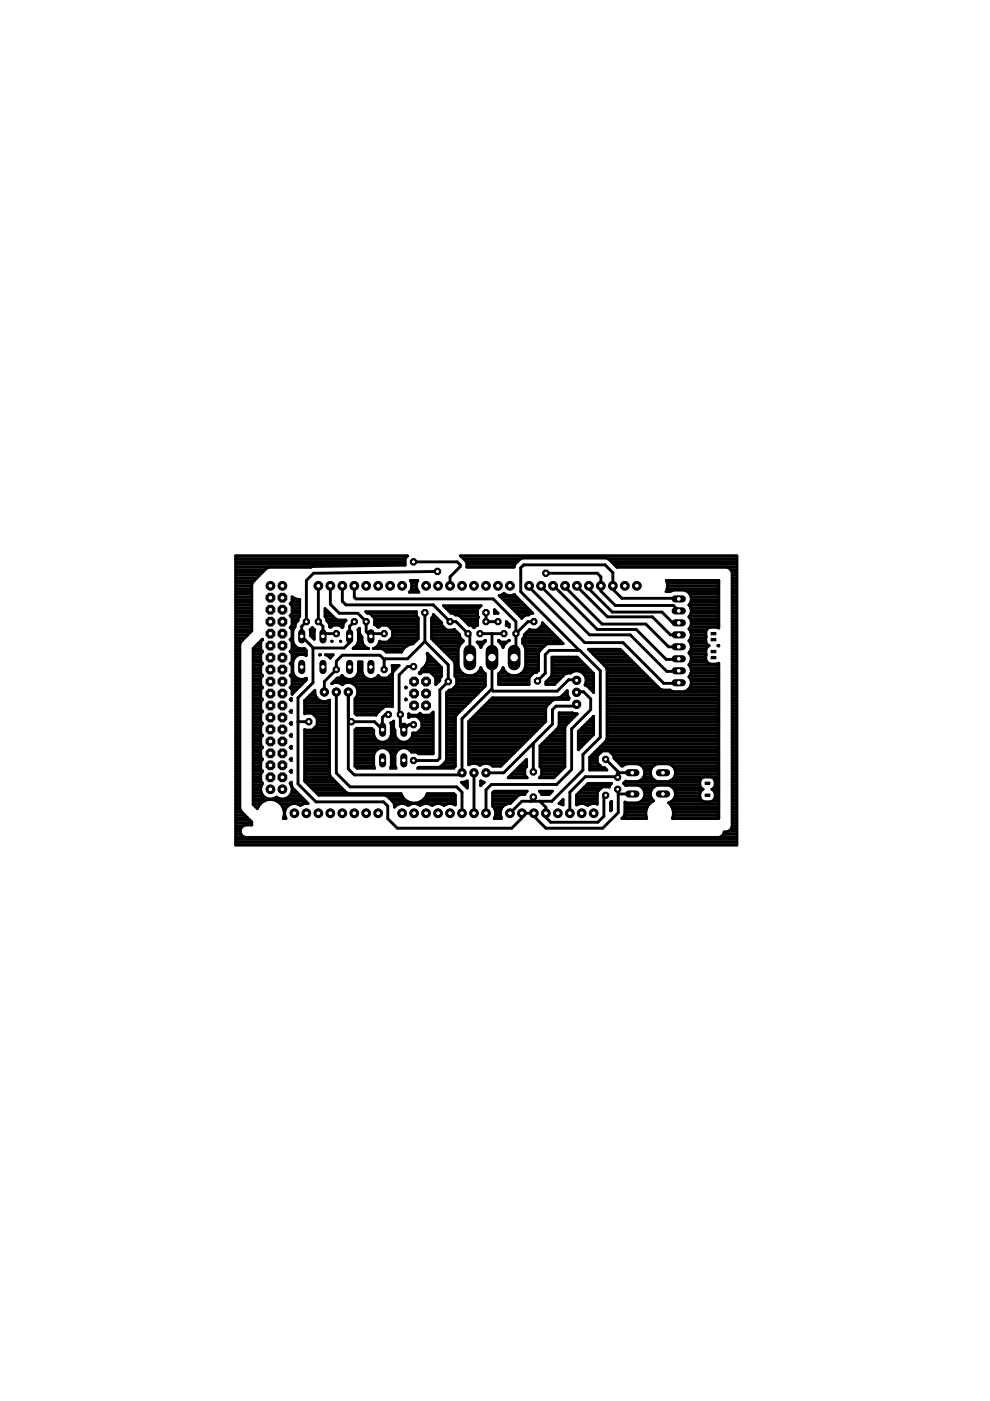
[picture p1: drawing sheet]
<svg xmlns="http://www.w3.org/2000/svg" width="210mm" height="297mm" viewBox="0 0 210 297" stroke-linecap="round" stroke-linejoin="round" font-family="sans-serif">
<g fill="#000" stroke="#000" stroke-width=".21">
<path d="M150.8 134.1h1v.5h-1z" fill-rule="evenodd"/>
<path d="M150.8 135.4h1v.5h-1z" fill-rule="evenodd"/>
<path d="M150.8 137.9h1v.5h-1z" fill-rule="evenodd"/>
<path d="M150.8 139.2h1v.5h-1z" fill-rule="evenodd"/>
<path d="M149.5 165.8h1v.5h-1z" fill-rule="evenodd"/>
<path d="M149.5 168.4h1v.5h-1z" fill-rule="evenodd"/>
<circle cx="77.6" cy="172.4" r=".93"/>
</g>
<g fill="none" stroke="#000" stroke-width=".61">
<path d="M50 119.6h35.9M50 119.1h35.9M50 118.5h35.9M50 117.9h36.4M87.7 119.1h9.2l.7 .7v.3l-2.2 2.2v1.9M97.7 117.9h58.5M98.3 118.5h12.1M98.8 119.1h10.9M99 119.6h10.2M128.9 118.5h27.3M129.6 119.1h26.6M130.2 119.6h26"/>
<path d="M50 130h3.4M50 139.8h.8M50 125.4h3.4M50 123.1h3.9M50 139.3h.8M50 132.9h3.4M50 137.5h.8M50 138.7h.8M50 138.1h.8M50 137h.8M50 136.4h.9M50 135.8h1.3"/>
<path d="M50 135.2h1.9M50 134.7h2.5M50 134.1h3.1M50 133.5h3.4M50 132.4h3.4M50 131.8h3.4M50 131.2h3.4M50 130.6h3.4M50 129.5h3.4M50 128.9h3.4M50 128.3h3.4M50 127.7h3.4"/>
<path d="M50 127.1h3.4M50 126.6h3.4M50 126h3.4M50 124.8h3.4M50 124.3h3.4M50 123.7h3.5M50 122.5h4.5M50 121.9h5M50 121.4h5.6M50 120.8h6.2M51.5 135.7h.1M53.7 139.8h1.6"/>
<path d="M53.7 139.3h1.6M53.7 137.5h1.6M53.7 138.7h1.6M53.7 138.1h2M54 123h.1M54.2 137h1.1M54.8 136.4h.5M55.4 135.8h.1M55.6 135.6h.1M55.6 135.5l-1.9 2v33.1l.9 .8a2.95 2.95 0 0 1 3.8-1.7 2.95 2.95 0 0 1 1.7 3.8h.5a2.08 2.08 0 0 1 .4-2.6 2.08 2.08 0 0 1 2.7-.1l.8-.4h.8l-3.3-3.4-.5-.9 .3-.3v.7M55.6 135.5l-.3 .5v1.7l.4 .5-.4 .4v1.7l.4 .4-.4 .4v1.7l.4 .4-.4 .5v1.7l.4 .4-.4 .4M57.1 120.2l-.6 .3-2.5 2.5"/>
<path d="M61.6 138.1h3.3M61.6 130.6h1.9M61.7 132.9h.8M61.7 135.8h.4M61.8 127.7h1.7M61.8 128.3h1.7M61.9 135.2h.2M61.9 126.6l.7 .3 .9 .2v3.6l-.3 .4v.5l-.4 .4-.3 .9-.4 .9v2.2l.3 .7 .5 .6 .7 .2M61.9 130h1.6M61.9 139.8h.4M61.9 139.3h.8M61.9 126.6v1l-.4 .4 .4 .4v1.7l-.4 .4 .4 .5v1.7l-.4 .4 .4 .4"/>
<path d="M61.9 133.5v1.7M61.9 135.2l-.4 .4 .4 .4v1.7l-.4 .5 .4 .4v1.7l-.4 .4 .4 .4v1.7l-.4 .4 .4 .5v1.7l-.4 .4 .4 .4M61.9 137.5h2.7M61.9 138.7h3M61.9 137h.7M61.9 136.4h.3M61.9 134.7h.2M61.9 134.1h.2M61.9 133.5h.3M61.9 132.4h.7M61.9 131.8h1.1M61.9 131.2h1.3"/>
<path d="M61.9 129.5h1.6M61.9 128.9h1.6M61.9 127.1h1.6M61.9 126.6h.1M63.2 131.6h.1M64.3 137.5h.2l.4 .4v1.1a1.91 1.91 0 0 0-2.8 1.3v2.2a1.91 1.91 0 0 0 2.8 1.3v.4l-3 3v-1M65.7 133.5l.5-.4 .5 .4-.1 2-.8-.7zM65.8 133.5h.9M65.8 134.7h.8M65.8 134.1h.8M66.2 120.1h.1M66.3 135.2h.3"/>
<path d="M66.4 137.4v7.4l-3.2 3.1v18.3l3.8 3.8h14.3l.9 .9v2.7l2 2h24.3l2.2-2.2v-1h2.5v.7l2.5 2.5h12.1l3.3-3.3v-4.8l-.1-.2M67.5 124.2v7.6l1 1v2.1l.5-.6h2.3M67.8 138.8h.2zM68.9 130h1M68.9 129l2.2 2.2 .5 .3h1.7a1.82 1.82 0 0 0-.6 1.4l-.2 .2-.5-.5h-1.4l-.4 .3h-.3l-.2-.9-.4-.4v-.5l-.4-.4zM68.9 130.6h1.6M68.9 129.5h.4M69 138.8h1.7l-.7 .7-.4-.5zM69.3 131.2h1.8M69.5 131.8h3.7M69.8 139.3h.4M69.8 132.4h3"/>
<path d="M70 124.2v3.9l1.9 1.9h4l1.7 1.8v2.1l1 1 .6-.6h2.2M70.4 135.9h.1M72.2 136h.1M72.4 132.9h.3M72.6 124.2v3.3l.7 .7h18.6l3.5 3.6h1.3l2.9 2.9v4.7M75.1 131.8l-1 1v3.4l-1.1 1.2h-6.6M75.1 124.2v2.4l.4 .4h29.1l4.8 4.8v7.2l-.4 .4M75.5 137h1.8M75.9 136.4h1M75.9 133.5h.3M76 135.8h.8M76 135.2h.8"/>
<path d="M76 134.7h.4M76 134.1h.2M76.2 133.2v1l.6 .8a1.98 1.98 0 0 0 1.3 2.5h-3.2a2.63 2.63 0 0 0 1.1-1.5l-.1-2.5zM78.4 130l1 1.1v1.3l.7 .5h.3l.3-.3h1.5l1 1v1.5l-1 1h-1.5l-.2-.2a1.84 1.84 0 0 1-1.4 1.6h1.8l.5 .2 .5 .6h3.2a2.93 2.93 0 0 1 2.5-1.8l1.1-1.1v-4.4l-.4-.4v-.9h-10.8l.4 .3h10.4M79 130.6h9.3M79.4 132.4h9.3M79.4 131.8h9.3M79.4 131.2h9.3M80 137h6.2M80.4 136.4h7.3M81 137.5h4.6M81.8 138.1h3.4"/>
<path d="M82.5 135.8h5.8M82.5 132.9h6.2M83.1 135.2h5.6M83.1 133.5h5.6M83.2 134.7h5.5M83.2 134.1h5.5M87 125.4h1.6M87 123.1h1.6a1.93 1.93 0 0 0 .2 2.5h-2a1.98 1.98 0 0 0 .2-2.5zM87.2 124.8h1.2M87.3 123.7h1M87.3 124.3h1M90.1 129.9v6.1"/>
<path d="M90.1 136l-3.7 3.7h-4.7l-.3 .2M90.1 136l4.9 4.9v3.6l-1.7 1.8v14.4l-.5 .5h-5.1M90.6 138.5l3 3v1.9l-.4 .4v.5l-.8 .8v-1.4l-1.2-1.2h-1.7l-.4 .4-.2-.2 .6-.6v-.3a2.85 2.85 0 0 0 1.1-3.3zM90.6 138.7h.2M90.7 139.8h1.2M90.7 139.3h.7M91.5 132.9h2.5M91.5 135.2h6.1M91.5 134.7h6M91.5 134.1h5.4M91.5 133.5h3.1M91.5 132.4h2.1"/>
<path d="M91.5 131.8h1.9M91.5 131.2h1.3M91.9 130.6h.3M91.9 135.8h6.3M92.5 136.4h5.3M92.8 121.2l-26.3 .3-1.5 1.6v8.7l-1 1v2.1l2.4 2.5M93.1 137h4.3M93.6 137.5h3.6M94.2 138.1h2.9M94.5 128.9h7M94.8 138.7h2.3M95.1 129.5h6.1"/>
<path d="M95.4 139.3h1.7M95.9 139.8h1.2M96.2 130l.3 .4 1 .2M96.2 133.5h.2M97.5 130.6h3.7M98.1 131.2h3.2M98.2 135.8l-.7-.7v-.5l-1.2-1.2-.1 .2h-1.5l-1.1-1.1v-.5l-1.7-1.7v.3l-.4 .4v4.4l4.7 4.7 .3 .6v2.7l.3 .4v1.4l-1 1.1h-.6l-.5 .6v14.1l-.2 .5-.9 1-.6 .2h-4.2l-.2 .2h7.6l.3-.4v-10.4l.3-.5 6.1-6.2v-2.5l-.7-.7M98.2 135.8l-.7 .9-.4 .9v3.7l.4 .9M98.7 131.8h2.6M99.2 132.4h2.1M100.3 132.9h.4M101.2 136.1h1.3l.4-.3v.2l-.7 .7-.2 .6-.3-.6z"/>
<path d="M101.2 130h-5.5l-1.7-1.6h8l-.8 .8v1.4l.3 .3-.2 .2v1.5h-.3l-.5 .5-.5-.5h-.5l-2-2M101.4 136.4h1.1M101.8 134.3h5M101.8 137h.3M102.8 135.8h.1M103 129.9v1.9h2.6M104.2 134.3l.1 .2v11.5l-6.3 6.4v11.5l-.5 .4h-22.4l-1.2-1.3v-16.3M104.8 129.3l.8 .7h-.8zM104.8 129.5h.2M105.7 135.8l.4 .3h1.4l-.6 .6-.2 .6-.3-.6-.7-.7zM105.7 135.8h.1M106.1 136.4h1.1"/>
<path d="M106.2 126.6h3.3M106.5 137h.3M106.6 126h.5M106.7 127.1h3.4M107.3 127.7h3.4M107.3 132.6h.3l.4 .3M107.4 132.5v-.7l.6 .6v.5M107.4 132.5l-.1 .1M107.4 132.4h.5M107.8 135.9l.2-.2zM107.9 128.3h3.3M107.9 135.8h.1"/>
<path d="M107.9 132.9h.1M108.5 128.9h3.3M109.1 129.5h3.3M109.6 126.7l3.4 3.3h-3.4M109.6 126.7l-.5-.7a1.91 1.91 0 0 1-2.3-.2l-1 .5 4.8 4.8 .5-.5M109.6 126.7h.1M110.2 130.6h.9M110.8 136.4v-1l.4-.3v-.5l1.1-1.2 .2 .2h1.4l1.1-1.1v-.5l4.4 4.5h-3.2l-.5 .2-1.3 1.3-.2 .5v3.6l-.5 .5h-.5l-1 1v1.5h-6.5v-2.2l.7-.7M110.8 136.4l.3 .3 .4 .9v3.7l-.4 .9M110.8 136.4h8.5M110.8 135.8h7.9M111 135.2h7.2"/>
<path d="M111.2 134.7h6.4M111.2 137h4.2M111.5 139.8h2.7M111.5 139.3h2.7M111.5 137.5h3.4M111.5 138.7h2.7M111.5 138.1h2.8M111.7 134.1h5.3M112.2 124.2v.3l11.8 11.7h8.1l8.6 8.7h3.1l.1-.1M112.2 133.5h.2M112.5 130l-.4 .4-1 .2M113.2 131.8h-1.3l-2.5 2.5"/>
<path d="M114 133.5h2.4M114.6 132.9h1.2M114.7 124.2l10.3 10.4h8.6l7.8 7.7h2.4l.1-.1M115 132.4h.3M115.7 121.5h10.9l.8 .8v3l3.1 3.1h12.3l1.1 1.1M117 139.8h5.9M117.3 124.2l9.3 9.3h8.3l6.3 6.3h2.6l.1-.1M119.8 124.2v.3l7.9 7.8h9.2l4.9 4.8h2.1M122.3 124.2l6.5 6.6h9.5l3.8 3.8h1.8M124.9 124.2v.6l4.9 5h10.6l2.2 2.3h1.3M125.2 138.1h6.8M125.8 138.7h6.7"/>
<path d="M126.3 139.3h6.8M126.9 139.8h6.8M130.7 120.2l-1.6-1.6-.5-.3h-17.9l-.5 .3-1 1-.2 .6h-10v-.7l-.2-.5-1.2-1.1h58.6v61.3h-106.2v-61.3h36.4l-.5 .5v1.4l-19.4 .3-.6 .1h-15.9M130.7 120.2h.1M130.8 120.2h25.4M141.4 124.8h11M141.5 123.7h10.9M141.5 124.3h10.9M143.9 127l-.1-.1h-12l-1.9-2v-3.5l-1.6-1.6h-17.3l-.6 .6v5.1l12.4 12.4M145.8 125.4h6.6M146.1 128.3h6.3M146.1 135.8h3.5"/>
<path d="M146.2 133.5h3.6M146.2 130.6h6.2M146.3 130.6a1.84 1.84 0 0 0-.2-2.4 1.87 1.87 0 0 0-1-3.1h-2.3l-.8 .3h-.8a2.76 2.76 0 0 0 .1-2.3h11.1v10.1l-.4-.2h-1.4l-.4 .2a1.51 1.51 0 0 0-.5 1.8l-.1 .2M146.3 130.6l-.2 .2a1.8 1.8 0 0 1 0 2.5l.2 .2M146.3 133.5a1.8 1.8 0 0 1-.2 2.4 1.79 1.79 0 0 1 0 2.5l.5 .9M146.3 138.7h3.4M146.3 138.1h3.3M146.3 126h6.1M146.3 132.9h6.1M146.3 131.2h6.1M146.4 136.4h3.4M146.4 127.7h6"/>
<path d="M146.4 128.9h6M146.5 135.2h3.1M146.5 130h5.9M146.5 134.1h3.1M146.5 139.3h3.1M146.5 137.5h3.2M146.5 126.6h5.9M146.6 139.3v.8l-.5 .8a1.79 1.79 0 0 1 0 2.6 1.89 1.89 0 0 1-1 3.1h-2.3l-.8-.3h-1.5l-.6-.2-8.4-8.4h-6.7l3.3 3.3M146.6 139.8h3M146.6 137h3.6M146.6 134.7h3M146.6 132.4h5.8"/>
<path d="M146.6 131.8h5.8M146.6 129.5h5.8M146.6 127.1h5.8M149.6 135.2v.9l.2 .4 .5 .4-.1 .1M150.2 137a1.51 1.51 0 0 0-.5 1.8 1.49 1.49 0 0 0 .5 1.8l.4 .2h1.4l.4-.2v32.9h-9.8a2.92 2.92 0 0 0-.8-3.3l.6-.3 .5-.5 .3-.7M152.2 136.9l.2-.1v.2zM154.1 120.2l.5 .3 .4 .4 .2 .5M155 120.8h1.2M155.2 130h1M155.2 139.8h1M155.2 125.4h1M155.2 123.1h1"/>
<path d="M155.2 121.4v53.8a1.43 1.43 0 0 1-1.7 1.2 1.33 1.33 0 0 1-1 1.1h-100.5a1.34 1.34 0 0 1-1.1-1.3 1.34 1.34 0 0 1 1.1-1.3h1.4v-.6l-2.3-2.3-.3-.6v-34.8l.3-.5 2.3-2.3v-9.9l.2-.5 .4-.4M155.2 139.3h1M155.2 132.9h1M155.2 137.5h1M155.2 138.7h1M155.2 138.1h1M155.2 137h1M155.2 136.4h1M155.2 135.8h1M155.2 135.2h1M155.2 134.7h1M155.2 134.1h1"/>
<path d="M155.2 133.5h1M155.2 132.4h1M155.2 131.8h1M155.2 131.2h1M155.2 130.6h1M155.2 129.5h1M155.2 128.9h1M155.2 128.3h1M155.2 127.7h1M155.2 127.1h1M155.2 126.6h1M155.2 126h1"/>
<path d="M155.2 124.8h1M155.2 124.3h1M155.2 123.7h1M155.2 122.5h1M155.2 121.9h1M155.2 121.4h1M50 149.7h.8M50 159.5h.8M50 147.9h.8M50 158.9h.8M50 158.3h.8M50 157.8h.8"/>
<path d="M50 157.2h.8M50 156.6h.8M50 156h.8M50 155.4h.8M50 154.9h.8M50 154.3h.8M50 153.7h.8M50 153.1h.8M50 152.5h.8M50 152h.8M50 151.4h.8M50 150.8h.8"/>
<path d="M50 150.2h.8M50 149.1h.8M50 148.5h.8M50 147.4h.8M50 146.8h.8M50 146.2h.8M50 145.6h.8M50 145.1h.8M50 144.5h.8M50 143.9h.8M50 143.3h.8M50 142.7h.8"/>
<path d="M50 142.2h.8M50 141.6h.8M50 141h.8M50 140.4h.8M53.7 149.7h1.6M53.7 159.5h1.6M53.7 147.9h1.6M53.7 158.9h1.6M53.7 158.3h1.9M53.7 157.8h1.6M53.7 157.2h1.6M53.7 156.6h1.6"/>
<path d="M53.7 156h1.9M53.7 155.4h1.6M53.7 154.9h1.6M53.7 154.3h1.6M53.7 153.7h1.7M53.7 153.1h1.7M53.7 152.5h1.6M53.7 152h1.6M53.7 151.4h1.6M53.7 150.8h2M53.7 150.2h1.6M53.7 149.1h1.6"/>
<path d="M53.7 148.5h1.8M53.7 147.4h1.6M53.7 146.8h1.6M53.7 146.2h1.6M53.7 145.6h1.9M53.7 145.1h1.6M53.7 144.5h1.6M53.7 143.9h1.6M53.7 143.3h1.9M53.7 142.7h1.6M53.7 142.2h1.6M53.7 141.6h1.6"/>
<path d="M53.7 141h1.7M53.7 140.4h1.7M55.3 146.2v1.7l.4 .4-.4 .4v1.7l.4 .5-.4 .4v1.7l.4 .4-.4 .4v1.7l.4 .4-.4 .4v1.8l.4 .4-.4 .4v1.7l.4 .4-.4 .4v1.7l.4 .4M61.5 150.9l.3-.3v.5zM61.5 153.4l.3-.3v.5zM61.5 148.3l.3-.2v.4zM61.5 150.8h.3M61.6 143.3h.9M61.6 156h.2M61.7 158.3h.1M61.7 145.6h1.8M61.7 148.5h.1"/>
<path d="M61.8 155.7v.5l-.3-.3zM61.8 158.2v.5l-.3-.2zM61.8 140.4h.3M61.8 141h.3M61.9 146.8h.4M61.9 146.2h1M61.9 145.1h2.2M61.9 144.5h2.7M61.9 143.9h1.3M61.9 142.7h.3M61.9 142.2h.2M61.9 141.6h.2"/>
<path d="M63.2 153h2.3M64.6 149.7h5.3M64.6 159.5h5.3M64.6 158.9h5.3M64.6 158.3h5.3M64.6 157.8h5.3M64.6 157.2h5.3M64.6 156.6h5.3M64.6 156h5.3M64.6 155.4h5.3M64.6 154.9h5.3M64.6 150.8h5.3"/>
<path d="M64.6 150.2h5.3M64.6 149.1h5.3M64.6 148.5h3.2M64.7 143.9h.2M65.2 147.9h1.9M65.8 147.4h1.1M66.3 146.8h.5M66.4 151.4h3.5M66.7 154.3h3.2M66.8 146.4a2.04 2.04 0 0 0 .8 2 2.04 2.04 0 0 0 2.3 0v15.8l.2 .5 3.3 3.3 .5 .3h11.1a2.91 2.91 0 0 0 2.8 2 2.91 2.91 0 0 0 2.8-2h5.6l.3 .3v2.1a1.99 1.99 0 0 0-2.4 .1 1.97 1.97 0 0 0-2.5 0 1.97 1.97 0 0 0-2.5 0 1.95 1.95 0 0 0-2.6 0 1.98 1.98 0 0 0-2.8 .3v-.5l-.3-.5-1.3-1.3-.5-.2h-14l-3-3v-10.9l1.6 .1 1-1v-1.5l-1-1.1h-1.5l-.1 .1v-2.8zM67 152h2.9M67.2 153.7h2.7"/>
<path d="M67.2 153.1h2.7M67.2 152.5h2.7M69.7 148.5h.2M70.8 144.5h12.4M71.3 146.7v17.2l2.9 2.9h22.6l1.2 1.2v4.4M71.4 143.9h2M72.5 145.1h.2M72.5 143.3h.1M74.9 143.9h3M75 145.1h8.2M75.3 149.7h7.9M75.3 159.5h4.2"/>
<path d="M75.3 158.9h4.7M75.3 158.3h16.5M75.3 157.8h16.5M75.3 157.2h5M75.3 156.6h4.3M75.3 156h4M75.3 155.4h3.9M75.3 154.9h3.9M75.3 150.8h5.1M75.3 150.2h5.7M75.3 149.1h7.9M75.3 148.5h7.9"/>
<path d="M75.4 151.4h4.4M75.5 147.9h7.7M75.6 145.6h7.6M75.6 143.3h1.5M75.8 147.4h7.4M75.8 146.2h7.4M75.8 146.8h7.4M75.9 142.7h.9M76 142.2h.8M76 141.6h.8M76 141h.8M76 140.4h.8"/>
<path d="M79.4 143.9h3.8M80.1 143.3h.2M81.4 142v-2.2l-.8-.9h-8l-1.3 1.3v1.8l-2.5 2.5v2.2M81.6 149.7l-1.7 1.6-.1 .3h-4.2l-.3-.3v-3.2a2.01 2.01 0 0 0 .1-2.7 2.01 2.01 0 0 0-2.8-.2 1.89 1.89 0 0 0-2.3-.2l1.2-1.3h.5l.5-.5a1.91 1.91 0 0 0 2 .8 1.91 1.91 0 0 0 1.5-1.5v-2.2h.8v2.2a1.92 1.92 0 0 0 1.5 1.5 1.92 1.92 0 0 0 1.9-.8l.5 .5h1.5l1-1v-1.5l-.1-.1h1.5l-1.2 1.2-.2 .5v7l-.1-.1M81.9 157.2h2.9M82.2 158.9h2.3M82.3 151.5h-.6l-.6 .6v2.6l-1.7-1.7h-4.9l-.6-.6M82.6 143.3h.6M82.6 156.6h1.5M82.7 159.5h1.3M82.9 156h.9M83 155.4h.7"/>
<path d="M83 154.9h.7M83 154.3h.5M83 153.7h.5M83.2 142.7h.1M83.2 153.1h.3M83.2 142.2h.4M83.2 141.6h.9M86 145.7l.2 .1-.2 .1zM86 148.2l.2 .1-.2 .1zM86.4 157.2h5.4M86.7 152h.1M86.7 151.4h.1"/>
<path d="M86.7 158.9h5.1M87.1 156.6h4.7M87.4 156h4.4M87.5 155.4h4.3M87.7 141.3h-1.3l-1.8 1.8v8.1l.3 .3v2.5l.7 .7 1.1-1.1h1M88.4 159.5l.4 .3h3v-8.8l-.6 .6h-1.7l-.4-.4-.5 .4h-1.6l-.3-.3v.8l.2-.2h1.5l1.1 1v1.5l-1.1 1h-.9a1.94 1.94 0 0 1-2.2 2 1.94 1.94 0 0 1-1.6-2.6l-.2-.5v-1.4l-.4 .4h-.3l.2 .3v2.3a1.94 1.94 0 0 1-2.4 1.4 1.94 1.94 0 0 1-1.4-2.5l-.4-.4h-3.2l-.3 .3v7.8l.4 .4h3.7l-.2-.6M88.5 152h3.3M88.9 151.4h.4M88.9 142.7h.3M89 154.9h2.8M89.1 152.5h2.7M89.4 142.2h4.2"/>
<path d="M89.5 154.3h2.3M89.5 153.7h2.3M89.5 153.1h2.3M89.8 141.6h3.8M90.3 141h2.8M90.6 140.4h1.9M91.4 151.4h.4M91.5 142.7h2.1M91.8 159.5h-4.6a1.9 1.9 0 0 0-1.9-1 1.9 1.9 0 0 0-1.6 1.6M92.1 143.3h1.5M92.4 145.1h.1M92.4 144.5h.7"/>
<path d="M92.4 143.9h.8M94.7 149.7h4M94.7 159.5h1.8M94.7 147.9h5.7M94.7 158.9h1.8M94.7 158.3h1.8M94.7 157.8h1.8M94.7 157.2h1.8M94.7 156.6h1.8M94.7 156h1.8M94.7 155.4h1.8M94.7 154.9h1.8"/>
<path d="M94.7 154.3h1.8M94.7 153.7h1.8M94.7 153.1h1.8M94.7 152.5h1.8M94.7 152h1.9M94.7 151.4h2.2M94.7 150.8h2.8M94.7 150.2h3.4M94.7 149.1h4.5M94.7 148.5h5.1M94.7 147.4h6.3M94.8 146.8h6.7"/>
<path d="M95.9 146.2h6.2M96.4 140.4h.7M96.5 145.6h6.2M96.5 143.3h6.4M96.5 142.7h1.6M96.5 142.2h1M96.5 141.6h.8M96.5 141h.6M96.8 145.1h6.1M96.8 144.5h6.1M96.8 143.9h6.1M97.5 142.2a2.51 2.51 0 0 0 4.2 0"/>
<path d="M99.4 159.5h9.7M99.4 158.9h10.3M99.4 158.3h10.9M99.4 157.8h11.5M99.4 157.2h12.1M99.4 156.6h12.6M99.4 156h13.2M99.4 155.4h13.8M99.4 154.9h14.4M99.4 154.3h14.9M99.4 153.7h15.5M99.4 153.1h16.1"/>
<path d="M99.8 152.5h15.9M100.4 152h15.3M100.9 151.4h14.8M101.1 142.7h1.7M101.5 150.8h14.2M101.7 142.2h.5M101.9 141.6h.1M102 141.6l-.3 .6M102 141.6l.2 .6M102.1 150.2h13.6M102.7 149.7h13.2M103.3 149.1h13.2"/>
<path d="M103.8 148.5h13.3M105.7 145.1h6.5M105.7 144.5h6.5M105.7 143.9h6.5M105.7 143.3h6.8M105.8 142.7h1.7M106.4 142.2h.5M106.6 141.6h.1M106.7 141.6l-.3 .6M106.7 141.6l.2 .6M106.9 142.2a2.51 2.51 0 0 0 4.2 0M110.5 142.7h2.6"/>
<path d="M111.1 142.2h3.1M111.3 141.6h2.9M111.5 141h2.7M111.5 140.4h2.7M113.1 157.6l-6.3 6.3h-3.8M113.1 157.6v6.1M114 144.4l1.6-1.7v-3.9l.9-.9h6.5l4.3 4.3v14.1l-3.7 3.7v3.3l-6.6 6.6h-6.3l-2.6 2.5M114.5 159.5h5.3M114.5 158.9h5.3M114.5 158.3h5.3M114.9 157.8h4.9M115.5 157.2h4.3"/>
<path d="M115.7 145.1h1.9M115.9 144.5h2.3M116.1 156.6h3.7M116.4 143.9h2.4M116.6 156h3.2M116.9 143.3h2.5M117 142.7h3.2M117 142.2h8.2M117 141.6h7.6M117 141h7.1M117 140.4h6.5M117.1 148.5l-1.2 1.2"/>
<path d="M117.2 155.4h2.6M117.8 154.9h2M117.9 154.7l-3.4 3.5v4.4l.4 .3M117.9 154.7h.1M118.3 154.3l-.4 .4M118.3 154.3h1.5M118.6 153.7h1.4M118.6 153.1h2M118.6 152.5h2.6M118.6 152h3.1M118.6 151.4h3.7M119.3 147.4h1"/>
<path d="M119.4 143.3l-1.8 1.8h-1.9v-.5l1.1-1.1 .2-.5 .1-3.7h5.3l3.5 3.5v4M119.4 143.3l.3-.4 .6-.2h.7a2.01 2.01 0 0 1 2.6 0 2.01 2.01 0 0 1 .4 2.5l.5 .3 1.4 1.3M119.9 146.8h.4M120 153.7l-.2 .5v8.4l-2.4 2.3h-3l.5-.5v-1.5M120 153.7l2.4-2.4-1-.2h-2.8v2.7l-.3 .5M120.6 147.9l-.3-.7v-.8l-1.3 1.3-.6 .3M120.6 147.9l.1 .2-.2 .2h-2.9l-.5 .2M120.6 147.9l-16.2 .1-5 5v9.2a1.99 1.99 0 0 1 2.4 .1 1.96 1.96 0 0 1 2.7 .1h1.7l9.5-9.5v-2.7l.2-.5M122.3 149.3l-.4 .4h-4l-.8 .8v3l-4 4.1M122.3 146.8l.1-.1h1.3l1.5 1.5v2.3l-4 4v8.7l-3.2 3.1h-13.8l-1.2 1.2v4.9M122.3 144.3l-.2-.2h-1.5l-2.4 2.4h-13.6l-.4-.3M122.6 158.9h.1"/>
<path d="M122.6 158.3h.7M122.6 157.8h1.2M122.6 157.2h1.8M122.6 156.6h2.4M122.6 156h3M122.6 155.4h3.3M122.9 154.9h3M123.4 154.3h2.5M123.6 142.7h2.2M124 153.7h1.9M124.1 143.3h1.8M124.1 145.1h1.8"/>
<path d="M124.3 144.5h1.6M124.3 143.9h1.6M124.6 153.1h1.3M124.7 145.6h1.2M125.2 152.5h.7M125.3 146.2h.6M125.8 152h.1M125.9 151.9v3.8l-3.3 3.3v-3.9zM125.9 146.8h.1M126.1 159.5h1.3M126.7 158.9h25.7M127.3 158.3h25.1"/>
<path d="M127.5 140.4h6.8M127.8 157.8h24.6M128.1 141l.6 .9v14.7M128.1 141h6.8M128.4 157.2h24M128.6 141.6h6.8M128.7 156.6h23.7M128.7 149.7h23.7M128.7 156.6l-.2 .5-3.5 3.5v2.7h3.7l-.5-.5h-.5l-1.1-1.1v-1.4l1.1-1.1h1.5l1 1.1v.5l1.6 1.6 1.1-.5h2.3a1.91 1.91 0 0 1 1.5 1.9 1.91 1.91 0 0 1-1.5 1.9l-2.5-.1-.5 .5 .5 .5 .2-.1M128.7 147.9h23.7M128.7 156h23.7M128.7 155.4h23.7"/>
<path d="M128.7 154.9h23.7M128.7 154.3h23.7M128.7 153.7h23.7M128.7 153.1h23.7M128.7 152.5h23.7M128.7 152h23.7M128.7 151.4h23.7M128.7 150.8h23.7M128.7 150.2h23.7M128.7 149.1h23.7M128.7 148.5h23.7M128.7 147.4h23.7"/>
<path d="M128.7 146.8h23.7M128.7 146.2h11.5M128.7 145.6h10.8M128.7 145.1h10.2M128.7 144.5h9.6M128.7 143.9h9M128.7 143.3h8.5M128.7 142.7h7.9M128.7 142.2h7.3M129.4 159.5h23M145.9 146.2h6.5M146.1 141h6.3"/>
<path d="M146.2 143.3h6.2M146.3 145.6h6.1M146.3 143.9h6.1M146.4 140.4h3.6M146.5 141.6h5.9M146.5 142.7h5.9M146.6 145.1h5.8M146.6 144.5h5.8M146.6 142.2h5.8M155.2 149.7h1M155.2 159.5h1M155.2 147.9h1"/>
<path d="M155.2 158.9h1M155.2 158.3h1M155.2 157.8h1M155.2 157.2h1M155.2 156.6h1M155.2 156h1M155.2 155.4h1M155.2 154.9h1M155.2 154.3h1M155.2 153.7h1M155.2 153.1h1M155.2 152.5h1"/>
<path d="M155.2 152h1M155.2 151.4h1M155.2 150.8h1M155.2 150.2h1M155.2 149.1h1M155.2 148.5h1M155.2 147.4h1M155.2 146.8h1M155.2 146.2h1M155.2 145.6h1M155.2 145.1h1M155.2 144.5h1"/>
<path d="M155.2 143.9h1M155.2 143.3h1M155.2 142.7h1M155.2 142.2h1M155.2 141.6h1M155.2 141h1M155.2 140.4h1M50 169.9h.8M50 161.2h.8M50 164.7h.8M50 166.4h.8M50 165.8h.8"/>
<path d="M50 179.1h106.2M50 178.5h106.2M50 178h106.2M50 177.4h1.6M50 176.8h1.1M50 176.2h.9M50 175.7h1.1M50 175.1h1.6M50 174.5h3.4M50 173.9h3M50 173.4h2.4M50 172.8h1.9"/>
<path d="M50 172.2h1.3M50 171.6h.9M50 171h.8M50 170.5h.8M50 169.3h.8M50 168.7h.8M50 168.1h.8M50 167.6h.8M50 167h.8M50 165.3h.8M50 164.1h.8M50 163.5h.8"/>
<path d="M50 162.9h.8M50 162.4h.8M50 161.8h.8M50 160.6h.8M50 160.1h.8M53.7 169.9h2.2M53.7 161.2h1.8M53.7 164.7h1.6M53.7 166.4h1.8M53.7 165.8h1.8M53.7 170.5h1.5M53.7 169.3h3"/>
<path d="M53.7 168.7h2.1M53.7 168.1h1.7M53.7 167.6h1.6M53.7 167h1.6M53.7 165.3h1.6M53.7 164.1h1.6M53.7 163.5h2M53.7 162.9h1.6M53.7 162.4h1.6M53.7 161.8h1.6M53.7 160.6h1.6M53.7 160.1h1.6"/>
<path d="M54.1 171h.7M55.7 163.5l-.4 .5v1.7l.4 .4a2.08 2.08 0 0 0 .2 2.7 2.08 2.08 0 0 0 2.7 .2 2.08 2.08 0 0 0 2.4 .1 2.08 2.08 0 0 0 .9-2.2M58 169.3h1.2M58.8 169.9h6M59.5 170.5h2.3M59.9 171h1M60.1 173.4h.5M60.1 171.6h.4M60.3 172.8h.1M60.3 172.2h.1M60.5 169.3h3.8M61.4 168.7h2.3"/>
<path d="M61.5 161l.3-.2v.4zM61.5 163.5l.3-.2v.5zM61.5 163.5h.3M61.7 161.2h.1M61.7 166.4h.1M61.8 168.1h1.3M61.9 167.6h.6M61.9 167h.1M63 170.5h1.3M64.6 161.2h5.3M64.6 164.7h5.5M64.6 165.3h6"/>
<path d="M64.6 164.1h5.3M64.6 163.5h5.3M64.6 162.9h5.3M64.6 162.4h5.3M64.6 161.8h5.3M64.6 160.6h5.3M64.6 160.1h5.3M64.8 165.8h6.4M65.4 166.4h6.4M66 167h6.4M66.5 167.6h6.4M67.1 168.1h6.6"/>
<path d="M75.3 161.2h3.9M75.3 162.4h3.9M75.3 161.8h3.9M75.3 160.6h3.9M75.3 160.1h3.9M79.2 160.1v2.2M79.2 160.1a1.91 1.91 0 0 1 1.9-1.6 1.91 1.91 0 0 1 1.9 1.6M81.9 168.7h3.3M82.6 169.3h3M83 161.2h.7M83 160.1v2.2M83 162.3l-.2 .6h1.2l-.3-.6"/>
<path d="M83 162.4h.8M83 161.8h.7M83 160.6h.7M83 160.1h.7M83.2 169.9h3.2M83.6 170.5h1M83.7 171h.1M83.7 160.1v2.2M85.9 170.5h1.3M88.4 170.5h1.3M89.3 169.9h7.2M90 169.3h6.5"/>
<path d="M90.4 168.7h6.1M91 170.5h1.3M93.5 170.5h1.3M93.6 162.4h2.9M94.2 161.8h2.3M94.6 161.2h1.9M94.7 160.6h1.8M94.7 160.1h1.8M96.1 170.5h.4M97.9 165.9h.5l.7-.3v1.5zM98.4 166.4h.7M98.4 165.8h.7"/>
<path d="M99 167h.1M99.4 161.2h8M99.4 161.8h7.4M99.4 160.6h8.6M99.4 160.1h9.2M100.5 163.9v8.5M101.9 166.4h.2M101.9 165.8h.7M101.9 165.6l.7 .3-.7 .7zM102.6 165.9h.1M104.4 162.4h1.9M104.5 169.9h4.1"/>
<path d="M104.5 168.1l.3-.4h7l-.5 .6v.2h-.9l-.5 .2-1.7 1.7a2.05 2.05 0 0 0-1.9 1 2.05 2.05 0 0 0 0 2.1h-1.5a1.98 1.98 0 0 0-.3-2.6zM104.5 170.5h3M104.5 169.3h4.7M104.5 168.7h5.3M104.5 168.1h6.9M104.6 171h2M104.9 173.4h1.4M104.9 171.6h1.3M105.1 172.8h1M105.1 172.2h1M107.7 164.9l4-3.9v1.6l-.4 .3v1.5l.5 .5zM108 164.7h3.5"/>
<path d="M108.5 164.1h2.8M109.1 163.5h2.2M109.5 169.1h.1M109.7 162.9h1.6M110.3 162.4h1.4M110.8 161.8h.9M111.4 161.2h.3M113.1 169v.4l-.5 .5M114.4 167.7h2.7l-.7 .8h-1.5v-.2zM114.5 161.2h5.3M114.5 162.4h5.3M114.5 161.8h5.3"/>
<path d="M114.5 160.6h5.3M114.5 160.1h5.3M114.6 164.7h3.1M114.7 168.1h2M114.9 164.1h3.3M114.9 163.5h3.9M114.9 162.9h4.5M118.9 170.5h.5M119 169.9h.4M119.4 169.5v1.2l-.9-.3zM122.2 169.9h4.4M122.2 170.5h.5"/>
<path d="M122.2 169.3h4.4M122.2 168.7h4.4M122.7 168.1h3.9M123.2 167.6h3.8M123.8 167h3.7M124 170.5h1.3M124.4 166.4h5M125 161.2h1.6M125 162.9h3.4M125 162.4h2.3M125 161.8h1.7M125 160.6h1.6"/>
<path d="M125.5 160.1h1.4M126.5 170.5h.1M128.4 168.6l-.4 .4v4.1l-1.2 1.2h-10l-1.1-1v-2.1l-1.2-1.3M128.4 161l2.6 2.5M129.2 166.8h-1.5l-1.1 1.1v.8M129.2 166.8v.1M129.2 166.9v-.3l.5-.5h-5l-2.5 2.5v2.1a1.95 1.95 0 0 1 2.4 .1 1.9 1.9 0 0 1 2-.3v-1.8M129.5 171.6h.2M129.5 171h.2M129.5 170.5h.2M129.7 169.9v1.8l-.2 .2v-1.8zM130 160.1h22.4"/>
<path d="M130.2 160.6h22.2M130.7 161.2h21.7M131 163.5l.2 .3h2.9M131 163.5v1.3l-.2-.1h-6.7l-3.3 3.3v4.4M131.1 168.3h3M131.1 168.3v.1M131.2 161.8h21.2M131.8 162.4h.3M132.1 173.4h5M132.4 165.8h16M132.4 172.8h4.5M132.5 172.2h4.4"/>
<path d="M132.5 171.6h4.6M132.5 171h4.8M132.5 170.5h5.2M132.5 166.4h15.9M135.2 166.5a1.91 1.91 0 0 1 1.5 2.2M135.9 169.9h2.5M136 165.3h2.6M136 162.4h2.6M136.1 167h2.4M136.5 169.3h1.7M136.5 164.7h1.6M136.5 162.9h1.6"/>
<path d="M136.5 167.6h1.6M136.7 168.7l-.3 .7-.5 .5-.7 .3h-2.3l-.4-.1v2.5l-.2 .5-.4 .4h5.2a2.97 2.97 0 0 1 1.5-3.7l-.4-.4-.3-.7M136.7 168.7h1.2M136.7 168.1h1.2M136.7 164.1h1.2M136.7 163.5h1.2M138.2 162.8l.5-.6 .7-.3h2.3a1.91 1.91 0 0 1 1.5 1.9 1.91 1.91 0 0 1-1.5 1.9h-2.3a1.91 1.91 0 0 1-1.2-2.9zM139.4 166.5a1.91 1.91 0 0 0-1.5 2.2M141.7 166.5a1.91 1.91 0 0 1 1.5 2.2M142 170.5h10.4M142.4 171h10M142.4 169.9h6.7"/>
<path d="M142.5 165.3h6M142.5 162.4h9.9M142.6 173.4h9.8M142.6 167h6M142.7 171.6h9.7M142.8 172.8h9.6M142.8 172.2h9.6M143 169.3h5.5M143 164.7h9.4M143 162.9h9.4M143 167.6h5.7M143.2 168.7h5.2"/>
<path d="M143.2 168.1h5.2M143.2 164.1h9.2M143.2 163.5h9.2M148.6 165.2l.7-.5h1.4l.4 .2a1.54 1.54 0 0 1 0 2.4h-.2l.2 .1a1.54 1.54 0 0 1 0 2.4l-.4 .2h-1.4l-.4-.2a1.48 1.48 0 0 1 .2-2.5h-.2a1.57 1.57 0 0 1-.3-2.1zM151 169.9h1.4M151.3 167.6h1.1M151.4 167h1M151.5 165.3h.9M151.5 169.3h.9M151.6 168.1h.8M151.6 166.4h.8M151.6 165.8h.8"/>
<path d="M151.6 168.7h.8M152.9 177.4h3.3M153.4 176.8h2.8M154.5 176.2h1.7M155.1 175.7h1.1M155.2 169.9h1M155.2 161.2h1M155.2 164.7h1M155.2 166.4h1M155.2 165.8h1M155.2 175.1h1M155.2 174.5h1"/>
<path d="M155.2 173.9h1M155.2 173.4h1M155.2 172.8h1M155.2 172.2h1M155.2 171.6h1M155.2 171h1M155.2 170.5h1M155.2 169.3h1M155.2 168.7h1M155.2 168.1h1M155.2 167.6h1M155.2 167h1"/>
<path d="M155.2 165.3h1M155.2 164.1h1M155.2 163.5h1M155.2 162.9h1M155.2 162.4h1M155.2 161.8h1M155.2 160.6h1M155.2 160.1h1"/>
</g>
<circle cx="77.6" cy="172.4" r=".51" fill="#fff" stroke="#000" stroke-width=".21"/>
<circle cx="75.1" cy="172.4" r=".93" fill="#000" stroke="#000" stroke-width=".21"/>
<circle cx="75.1" cy="172.4" r=".51" fill="#fff" stroke="#000" stroke-width=".21"/>
<circle cx="72.6" cy="172.4" r=".93" fill="#000" stroke="#000" stroke-width=".21"/>
<circle cx="72.6" cy="172.4" r=".51" fill="#fff" stroke="#000" stroke-width=".21"/>
<circle cx="70" cy="172.4" r=".93" fill="#000" stroke="#000" stroke-width=".21"/>
<circle cx="70" cy="172.4" r=".51" fill="#fff" stroke="#000" stroke-width=".21"/>
<circle cx="67.5" cy="172.4" r=".93" fill="#000" stroke="#000" stroke-width=".21"/>
<circle cx="67.5" cy="172.4" r=".51" fill="#fff" stroke="#000" stroke-width=".21"/>
<circle cx="65" cy="172.4" r=".93" fill="#000" stroke="#000" stroke-width=".21"/>
<circle cx="65" cy="172.4" r=".51" fill="#fff" stroke="#000" stroke-width=".21"/>
<circle cx="62.4" cy="172.4" r=".93" fill="#000" stroke="#000" stroke-width=".21"/>
<circle cx="62.4" cy="172.4" r=".51" fill="#fff" stroke="#000" stroke-width=".21"/>
<circle cx="80.2" cy="172.4" r=".93" fill="#000" stroke="#000" stroke-width=".21"/>
<circle cx="80.2" cy="172.4" r=".51" fill="#fff" stroke="#000" stroke-width=".21"/>
<circle cx="82.7" cy="124.2" r=".93" fill="#000" stroke="#000" stroke-width=".21"/>
<circle cx="82.7" cy="124.2" r=".51" fill="#fff" stroke="#000" stroke-width=".21"/>
<circle cx="80.2" cy="124.2" r=".93" fill="#000" stroke="#000" stroke-width=".21"/>
<circle cx="80.2" cy="124.2" r=".51" fill="#fff" stroke="#000" stroke-width=".21"/>
<circle cx="77.6" cy="124.2" r=".93" fill="#000" stroke="#000" stroke-width=".21"/>
<circle cx="77.6" cy="124.2" r=".51" fill="#fff" stroke="#000" stroke-width=".21"/>
<circle cx="75.1" cy="124.2" r=".93" fill="#000" stroke="#000" stroke-width=".21"/>
<circle cx="75.1" cy="124.2" r=".51" fill="#fff" stroke="#000" stroke-width=".21"/>
<circle cx="72.6" cy="124.2" r=".93" fill="#000" stroke="#000" stroke-width=".21"/>
<circle cx="72.6" cy="124.2" r=".51" fill="#fff" stroke="#000" stroke-width=".21"/>
<circle cx="70" cy="124.2" r=".93" fill="#000" stroke="#000" stroke-width=".21"/>
<circle cx="70" cy="124.2" r=".51" fill="#fff" stroke="#000" stroke-width=".21"/>
<circle cx="67.5" cy="124.2" r=".93" fill="#000" stroke="#000" stroke-width=".21"/>
<circle cx="67.5" cy="124.2" r=".51" fill="#fff" stroke="#000" stroke-width=".21"/>
<circle cx="85.3" cy="124.2" r=".93" fill="#000" stroke="#000" stroke-width=".21"/>
<circle cx="85.3" cy="124.2" r=".51" fill="#fff" stroke="#000" stroke-width=".21"/>
<circle cx="100.5" cy="172.4" r=".93" fill="#000" stroke="#000" stroke-width=".21"/>
<circle cx="100.5" cy="172.4" r=".51" fill="#fff" stroke="#000" stroke-width=".21"/>
<circle cx="98" cy="172.4" r=".93" fill="#000" stroke="#000" stroke-width=".21"/>
<circle cx="98" cy="172.4" r=".51" fill="#fff" stroke="#000" stroke-width=".21"/>
<circle cx="95.4" cy="172.4" r=".93" fill="#000" stroke="#000" stroke-width=".21"/>
<circle cx="95.4" cy="172.4" r=".51" fill="#fff" stroke="#000" stroke-width=".21"/>
<circle cx="92.9" cy="172.4" r=".93" fill="#000" stroke="#000" stroke-width=".21"/>
<circle cx="92.9" cy="172.4" r=".51" fill="#fff" stroke="#000" stroke-width=".21"/>
<circle cx="90.3" cy="172.4" r=".93" fill="#000" stroke="#000" stroke-width=".21"/>
<circle cx="90.3" cy="172.4" r=".51" fill="#fff" stroke="#000" stroke-width=".21"/>
<circle cx="87.8" cy="172.4" r=".93" fill="#000" stroke="#000" stroke-width=".21"/>
<circle cx="87.8" cy="172.4" r=".51" fill="#fff" stroke="#000" stroke-width=".21"/>
<circle cx="85.3" cy="172.4" r=".93" fill="#000" stroke="#000" stroke-width=".21"/>
<circle cx="85.3" cy="172.4" r=".51" fill="#fff" stroke="#000" stroke-width=".21"/>
<circle cx="103" cy="172.4" r=".93" fill="#000" stroke="#000" stroke-width=".21"/>
<circle cx="103" cy="172.4" r=".51" fill="#fff" stroke="#000" stroke-width=".21"/>
<circle cx="105.6" cy="124.2" r=".93" fill="#000" stroke="#000" stroke-width=".21"/>
<circle cx="105.6" cy="124.2" r=".51" fill="#fff" stroke="#000" stroke-width=".21"/>
<circle cx="103" cy="124.2" r=".93" fill="#000" stroke="#000" stroke-width=".21"/>
<circle cx="103" cy="124.2" r=".51" fill="#fff" stroke="#000" stroke-width=".21"/>
<circle cx="100.5" cy="124.2" r=".93" fill="#000" stroke="#000" stroke-width=".21"/>
<circle cx="100.5" cy="124.2" r=".51" fill="#fff" stroke="#000" stroke-width=".21"/>
<circle cx="98" cy="124.2" r=".93" fill="#000" stroke="#000" stroke-width=".21"/>
<circle cx="98" cy="124.2" r=".51" fill="#fff" stroke="#000" stroke-width=".21"/>
<circle cx="95.4" cy="124.2" r=".93" fill="#000" stroke="#000" stroke-width=".21"/>
<circle cx="95.4" cy="124.2" r=".51" fill="#fff" stroke="#000" stroke-width=".21"/>
<circle cx="92.9" cy="124.2" r=".93" fill="#000" stroke="#000" stroke-width=".21"/>
<circle cx="92.9" cy="124.2" r=".51" fill="#fff" stroke="#000" stroke-width=".21"/>
<circle cx="90.3" cy="124.2" r=".93" fill="#000" stroke="#000" stroke-width=".21"/>
<circle cx="90.3" cy="124.2" r=".51" fill="#fff" stroke="#000" stroke-width=".21"/>
<circle cx="108.1" cy="124.2" r=".93" fill="#000" stroke="#000" stroke-width=".21"/>
<circle cx="108.1" cy="124.2" r=".51" fill="#fff" stroke="#000" stroke-width=".21"/>
<circle cx="127.4" cy="124.2" r=".93" fill="#000" stroke="#000" stroke-width=".21"/>
<circle cx="127.4" cy="124.2" r=".51" fill="#fff" stroke="#000" stroke-width=".21"/>
<circle cx="124.9" cy="124.2" r=".93" fill="#000" stroke="#000" stroke-width=".21"/>
<circle cx="124.9" cy="124.2" r=".51" fill="#fff" stroke="#000" stroke-width=".21"/>
<circle cx="122.3" cy="124.2" r=".93" fill="#000" stroke="#000" stroke-width=".21"/>
<circle cx="122.3" cy="124.2" r=".51" fill="#fff" stroke="#000" stroke-width=".21"/>
<circle cx="119.8" cy="124.2" r=".93" fill="#000" stroke="#000" stroke-width=".21"/>
<circle cx="119.8" cy="124.2" r=".51" fill="#fff" stroke="#000" stroke-width=".21"/>
<circle cx="117.3" cy="124.2" r=".93" fill="#000" stroke="#000" stroke-width=".21"/>
<circle cx="117.3" cy="124.2" r=".51" fill="#fff" stroke="#000" stroke-width=".21"/>
<circle cx="114.7" cy="124.2" r=".93" fill="#000" stroke="#000" stroke-width=".21"/>
<circle cx="114.7" cy="124.2" r=".51" fill="#fff" stroke="#000" stroke-width=".21"/>
<circle cx="112.2" cy="124.2" r=".93" fill="#000" stroke="#000" stroke-width=".21"/>
<circle cx="112.2" cy="124.2" r=".51" fill="#fff" stroke="#000" stroke-width=".21"/>
<circle cx="129.9" cy="124.2" r=".93" fill="#000" stroke="#000" stroke-width=".21"/>
<circle cx="129.9" cy="124.2" r=".51" fill="#fff" stroke="#000" stroke-width=".21"/>
<circle cx="57.3" cy="144.5" r="1.01" fill="#000" stroke="#000" stroke-width=".21"/>
<circle cx="57.3" cy="144.5" r=".51" fill="#fff" stroke="#000" stroke-width=".21"/>
<circle cx="59.9" cy="144.5" r="1.01" fill="#000" stroke="#000" stroke-width=".21"/>
<circle cx="59.9" cy="144.5" r=".51" fill="#fff" stroke="#000" stroke-width=".21"/>
<circle cx="57.3" cy="142" r="1.01" fill="#000" stroke="#000" stroke-width=".21"/>
<circle cx="57.3" cy="142" r=".51" fill="#fff" stroke="#000" stroke-width=".21"/>
<circle cx="59.9" cy="142" r="1.01" fill="#000" stroke="#000" stroke-width=".21"/>
<circle cx="59.9" cy="142" r=".51" fill="#fff" stroke="#000" stroke-width=".21"/>
<circle cx="57.3" cy="139.4" r="1.01" fill="#000" stroke="#000" stroke-width=".21"/>
<circle cx="57.3" cy="139.4" r=".51" fill="#fff" stroke="#000" stroke-width=".21"/>
<circle cx="59.9" cy="139.4" r="1.01" fill="#000" stroke="#000" stroke-width=".21"/>
<circle cx="59.9" cy="139.4" r=".51" fill="#fff" stroke="#000" stroke-width=".21"/>
<circle cx="57.3" cy="136.9" r="1.01" fill="#000" stroke="#000" stroke-width=".21"/>
<circle cx="57.3" cy="136.9" r=".51" fill="#fff" stroke="#000" stroke-width=".21"/>
<circle cx="59.9" cy="136.9" r="1.01" fill="#000" stroke="#000" stroke-width=".21"/>
<circle cx="59.9" cy="136.9" r=".51" fill="#fff" stroke="#000" stroke-width=".21"/>
<circle cx="57.3" cy="134.3" r="1.01" fill="#000" stroke="#000" stroke-width=".21"/>
<circle cx="57.3" cy="134.3" r=".51" fill="#fff" stroke="#000" stroke-width=".21"/>
<circle cx="59.9" cy="134.3" r="1.01" fill="#000" stroke="#000" stroke-width=".21"/>
<circle cx="59.9" cy="134.3" r=".51" fill="#fff" stroke="#000" stroke-width=".21"/>
<circle cx="57.3" cy="131.8" r="1.01" fill="#000" stroke="#000" stroke-width=".21"/>
<circle cx="57.3" cy="131.8" r=".51" fill="#fff" stroke="#000" stroke-width=".21"/>
<circle cx="59.9" cy="131.8" r="1.01" fill="#000" stroke="#000" stroke-width=".21"/>
<circle cx="59.9" cy="131.8" r=".51" fill="#fff" stroke="#000" stroke-width=".21"/>
<circle cx="57.3" cy="129.3" r="1.01" fill="#000" stroke="#000" stroke-width=".21"/>
<circle cx="57.3" cy="129.3" r=".51" fill="#fff" stroke="#000" stroke-width=".21"/>
<circle cx="59.9" cy="129.3" r="1.01" fill="#000" stroke="#000" stroke-width=".21"/>
<circle cx="59.9" cy="129.3" r=".51" fill="#fff" stroke="#000" stroke-width=".21"/>
<circle cx="57.3" cy="126.7" r="1.01" fill="#000" stroke="#000" stroke-width=".21"/>
<circle cx="57.3" cy="126.7" r=".51" fill="#fff" stroke="#000" stroke-width=".21"/>
<circle cx="59.9" cy="126.7" r="1.01" fill="#000" stroke="#000" stroke-width=".21"/>
<circle cx="59.9" cy="126.7" r=".51" fill="#fff" stroke="#000" stroke-width=".21"/>
<circle cx="57.3" cy="164.8" r="1.01" fill="#000" stroke="#000" stroke-width=".21"/>
<circle cx="57.3" cy="164.8" r=".51" fill="#fff" stroke="#000" stroke-width=".21"/>
<circle cx="59.9" cy="164.8" r="1.01" fill="#000" stroke="#000" stroke-width=".21"/>
<circle cx="59.9" cy="164.8" r=".51" fill="#fff" stroke="#000" stroke-width=".21"/>
<circle cx="57.3" cy="162.3" r="1.01" fill="#000" stroke="#000" stroke-width=".21"/>
<circle cx="57.3" cy="162.3" r=".51" fill="#fff" stroke="#000" stroke-width=".21"/>
<circle cx="59.9" cy="162.3" r="1.01" fill="#000" stroke="#000" stroke-width=".21"/>
<circle cx="59.9" cy="162.3" r=".51" fill="#fff" stroke="#000" stroke-width=".21"/>
<circle cx="57.3" cy="159.7" r="1.01" fill="#000" stroke="#000" stroke-width=".21"/>
<circle cx="57.3" cy="159.7" r=".51" fill="#fff" stroke="#000" stroke-width=".21"/>
<circle cx="59.9" cy="159.7" r="1.01" fill="#000" stroke="#000" stroke-width=".21"/>
<circle cx="59.9" cy="159.7" r=".51" fill="#fff" stroke="#000" stroke-width=".21"/>
<circle cx="57.3" cy="157.2" r="1.01" fill="#000" stroke="#000" stroke-width=".21"/>
<circle cx="57.3" cy="157.2" r=".51" fill="#fff" stroke="#000" stroke-width=".21"/>
<circle cx="59.9" cy="157.2" r="1.01" fill="#000" stroke="#000" stroke-width=".21"/>
<circle cx="59.9" cy="157.2" r=".51" fill="#fff" stroke="#000" stroke-width=".21"/>
<circle cx="57.3" cy="154.7" r="1.01" fill="#000" stroke="#000" stroke-width=".21"/>
<circle cx="57.3" cy="154.7" r=".51" fill="#fff" stroke="#000" stroke-width=".21"/>
<circle cx="59.9" cy="154.7" r="1.01" fill="#000" stroke="#000" stroke-width=".21"/>
<circle cx="59.9" cy="154.7" r=".51" fill="#fff" stroke="#000" stroke-width=".21"/>
<circle cx="57.3" cy="152.1" r="1.01" fill="#000" stroke="#000" stroke-width=".21"/>
<circle cx="57.3" cy="152.1" r=".51" fill="#fff" stroke="#000" stroke-width=".21"/>
<circle cx="59.9" cy="152.1" r="1.01" fill="#000" stroke="#000" stroke-width=".21"/>
<circle cx="59.9" cy="152.1" r=".51" fill="#fff" stroke="#000" stroke-width=".21"/>
<circle cx="57.3" cy="149.6" r="1.01" fill="#000" stroke="#000" stroke-width=".21"/>
<circle cx="57.3" cy="149.6" r=".51" fill="#fff" stroke="#000" stroke-width=".21"/>
<circle cx="59.9" cy="149.6" r="1.01" fill="#000" stroke="#000" stroke-width=".21"/>
<circle cx="59.9" cy="149.6" r=".51" fill="#fff" stroke="#000" stroke-width=".21"/>
<circle cx="57.3" cy="147" r="1.01" fill="#000" stroke="#000" stroke-width=".21"/>
<circle cx="57.3" cy="147" r=".51" fill="#fff" stroke="#000" stroke-width=".21"/>
<circle cx="59.9" cy="147" r="1.01" fill="#000" stroke="#000" stroke-width=".21"/>
<circle cx="59.9" cy="147" r=".51" fill="#fff" stroke="#000" stroke-width=".21"/>
<circle cx="59.9" cy="167.3" r=".93" fill="#000" stroke="#000" stroke-width=".21"/>
<circle cx="59.9" cy="167.3" r=".51" fill="#fff" stroke="#000" stroke-width=".21"/>
<circle cx="57.3" cy="167.3" r=".93" fill="#000" stroke="#000" stroke-width=".21"/>
<circle cx="57.3" cy="167.3" r=".51" fill="#fff" stroke="#000" stroke-width=".21"/>
<circle cx="59.9" cy="124.2" r=".93" fill="#000" stroke="#000" stroke-width=".21"/>
<circle cx="59.9" cy="124.2" r=".51" fill="#fff" stroke="#000" stroke-width=".21"/>
<circle cx="57.3" cy="124.2" r=".93" fill="#000" stroke="#000" stroke-width=".21"/>
<circle cx="57.3" cy="124.2" r=".51" fill="#fff" stroke="#000" stroke-width=".21"/>
<circle cx="120.8" cy="172.4" r=".93" fill="#000" stroke="#000" stroke-width=".21"/>
<circle cx="120.8" cy="172.4" r=".51" fill="#fff" stroke="#000" stroke-width=".21"/>
<circle cx="118.3" cy="172.4" r=".93" fill="#000" stroke="#000" stroke-width=".21"/>
<circle cx="118.3" cy="172.4" r=".51" fill="#fff" stroke="#000" stroke-width=".21"/>
<circle cx="115.7" cy="172.4" r=".93" fill="#000" stroke="#000" stroke-width=".21"/>
<circle cx="115.7" cy="172.4" r=".51" fill="#fff" stroke="#000" stroke-width=".21"/>
<circle cx="113.2" cy="172.4" r=".93" fill="#000" stroke="#000" stroke-width=".21"/>
<circle cx="113.2" cy="172.4" r=".51" fill="#fff" stroke="#000" stroke-width=".21"/>
<circle cx="110.7" cy="172.4" r=".93" fill="#000" stroke="#000" stroke-width=".21"/>
<circle cx="110.7" cy="172.4" r=".51" fill="#fff" stroke="#000" stroke-width=".21"/>
<circle cx="108.1" cy="172.4" r=".93" fill="#000" stroke="#000" stroke-width=".21"/>
<circle cx="108.1" cy="172.4" r=".51" fill="#fff" stroke="#000" stroke-width=".21"/>
<circle cx="132.5" cy="124.2" r=".93" fill="#000" stroke="#000" stroke-width=".21"/>
<circle cx="132.5" cy="124.2" r=".51" fill="#fff" stroke="#000" stroke-width=".21"/>
<circle cx="135" cy="124.2" r=".93" fill="#000" stroke="#000" stroke-width=".21"/>
<circle cx="135" cy="124.2" r=".51" fill="#fff" stroke="#000" stroke-width=".21"/>
<circle cx="123.3" cy="172.4" r=".93" fill="#000" stroke="#000" stroke-width=".21"/>
<circle cx="123.3" cy="172.4" r=".51" fill="#fff" stroke="#000" stroke-width=".21"/>
<circle cx="125.9" cy="172.4" r=".93" fill="#000" stroke="#000" stroke-width=".21"/>
<circle cx="125.9" cy="172.4" r=".51" fill="#fff" stroke="#000" stroke-width=".21"/>
<circle cx="87.8" cy="149.6" r="1.01" fill="#000" stroke="#000" stroke-width=".21"/>
<circle cx="87.8" cy="149.6" r=".51" fill="#fff" stroke="#000" stroke-width=".21"/>
<circle cx="90.3" cy="149.6" r="1.01" fill="#000" stroke="#000" stroke-width=".21"/>
<circle cx="90.3" cy="149.6" r=".51" fill="#fff" stroke="#000" stroke-width=".21"/>
<circle cx="87.8" cy="147" r="1.01" fill="#000" stroke="#000" stroke-width=".21"/>
<circle cx="87.8" cy="147" r=".51" fill="#fff" stroke="#000" stroke-width=".21"/>
<circle cx="90.3" cy="147" r="1.01" fill="#000" stroke="#000" stroke-width=".21"/>
<circle cx="90.3" cy="147" r=".51" fill="#fff" stroke="#000" stroke-width=".21"/>
<circle cx="87.8" cy="144.5" r="1.01" fill="#000" stroke="#000" stroke-width=".21"/>
<circle cx="87.8" cy="144.5" r=".51" fill="#fff" stroke="#000" stroke-width=".21"/>
<circle cx="90.3" cy="144.5" r="1.01" fill="#000" stroke="#000" stroke-width=".21"/>
<circle cx="90.3" cy="144.5" r=".51" fill="#fff" stroke="#000" stroke-width=".21"/>
<path d="M133.3 163.8h1.5" fill="none" stroke="#000" stroke-width="1.5"/>
<circle cx="134.1" cy="163.8" r=".51" fill="#fff" stroke="#000" stroke-width=".21"/>
<path d="M133.3 168.3h1.5" fill="none" stroke="#000" stroke-width="1.5"/>
<circle cx="134.1" cy="168.3" r=".51" fill="#fff" stroke="#000" stroke-width=".21"/>
<path d="M139.8 163.8h1.5" fill="none" stroke="#000" stroke-width="1.5"/>
<circle cx="140.6" cy="163.8" r=".51" fill="#fff" stroke="#000" stroke-width=".21"/>
<path d="M139.8 168.3h1.5" fill="none" stroke="#000" stroke-width="1.5"/>
<circle cx="140.6" cy="168.3" r=".51" fill="#fff" stroke="#000" stroke-width=".21"/>
<circle cx="128.4" cy="161" r=".71" fill="#000" stroke="#000" stroke-width=".21"/>
<circle cx="128.4" cy="161" r=".4" fill="#fff" stroke="#000" stroke-width=".21"/>
<circle cx="128.4" cy="168.6" r=".71" fill="#000" stroke="#000" stroke-width=".21"/>
<circle cx="128.4" cy="168.6" r=".4" fill="#fff" stroke="#000" stroke-width=".21"/>
<circle cx="122.3" cy="146.8" r=".89" fill="#000" stroke="#000" stroke-width=".21"/>
<circle cx="122.3" cy="146.8" r=".44" fill="#fff" stroke="#000" stroke-width=".21"/>
<circle cx="122.3" cy="144.3" r=".89" fill="#000" stroke="#000" stroke-width=".21"/>
<circle cx="122.3" cy="144.3" r=".44" fill="#fff" stroke="#000" stroke-width=".21"/>
<circle cx="122.3" cy="149.3" r=".89" fill="#000" stroke="#000" stroke-width=".21"/>
<circle cx="122.3" cy="149.3" r=".44" fill="#fff" stroke="#000" stroke-width=".21"/>
<circle cx="100.5" cy="163.9" r=".89" fill="#000" stroke="#000" stroke-width=".21"/>
<circle cx="100.5" cy="163.9" r=".44" fill="#fff" stroke="#000" stroke-width=".21"/>
<circle cx="98" cy="163.9" r=".89" fill="#000" stroke="#000" stroke-width=".21"/>
<circle cx="98" cy="163.9" r=".44" fill="#fff" stroke="#000" stroke-width=".21"/>
<circle cx="103" cy="163.9" r=".89" fill="#000" stroke="#000" stroke-width=".21"/>
<circle cx="103" cy="163.9" r=".44" fill="#fff" stroke="#000" stroke-width=".21"/>
<path d="M99.6 138.1v2.7" fill="none" stroke="#000" stroke-width="2.7"/>
<circle cx="99.6" cy="139.4" r=".91" fill="#fff" stroke="#000" stroke-width=".21"/>
<path d="M104.3 138.1v2.7" fill="none" stroke="#000" stroke-width="2.7"/>
<circle cx="104.3" cy="139.4" r=".91" fill="#fff" stroke="#000" stroke-width=".21"/>
<path d="M109 138.1v2.7" fill="none" stroke="#000" stroke-width="2.7"/>
<circle cx="109" cy="139.4" r=".91" fill="#fff" stroke="#000" stroke-width=".21"/>
<circle cx="131" cy="167.3" r=".71" fill="#000" stroke="#000" stroke-width=".21"/>
<circle cx="131" cy="167.3" r=".4" fill="#fff" stroke="#000" stroke-width=".21"/>
<circle cx="131" cy="164.8" r=".71" fill="#000" stroke="#000" stroke-width=".21"/>
<circle cx="131" cy="164.8" r=".4" fill="#fff" stroke="#000" stroke-width=".21"/>
<path d="M68.5 134.2v1.5" fill="none" stroke="#000" stroke-width="1.5"/>
<circle cx="68.5" cy="134.9" r=".51" fill="#fff" stroke="#000" stroke-width=".21"/>
<path d="M64 134.2v1.5" fill="none" stroke="#000" stroke-width="1.5"/>
<circle cx="64" cy="134.9" r=".51" fill="#fff" stroke="#000" stroke-width=".21"/>
<path d="M68.5 140.7v1.5" fill="none" stroke="#000" stroke-width="1.5"/>
<circle cx="68.5" cy="141.4" r=".51" fill="#fff" stroke="#000" stroke-width=".21"/>
<path d="M64 140.7v1.5" fill="none" stroke="#000" stroke-width="1.5"/>
<circle cx="64" cy="141.4" r=".51" fill="#fff" stroke="#000" stroke-width=".21"/>
<circle cx="71.3" cy="134.3" r=".71" fill="#000" stroke="#000" stroke-width=".21"/>
<circle cx="71.3" cy="134.3" r=".4" fill="#fff" stroke="#000" stroke-width=".21"/>
<circle cx="71.3" cy="142" r=".71" fill="#000" stroke="#000" stroke-width=".21"/>
<circle cx="71.3" cy="142" r=".4" fill="#fff" stroke="#000" stroke-width=".21"/>
<circle cx="65" cy="131.8" r=".71" fill="#000" stroke="#000" stroke-width=".21"/>
<circle cx="65" cy="131.8" r=".4" fill="#fff" stroke="#000" stroke-width=".21"/>
<circle cx="67.5" cy="131.8" r=".71" fill="#000" stroke="#000" stroke-width=".21"/>
<circle cx="67.5" cy="131.8" r=".4" fill="#fff" stroke="#000" stroke-width=".21"/>
<path d="M78.6 134.2v1.5" fill="none" stroke="#000" stroke-width="1.5"/>
<circle cx="78.6" cy="134.9" r=".51" fill="#fff" stroke="#000" stroke-width=".21"/>
<path d="M74.1 134.2v1.5" fill="none" stroke="#000" stroke-width="1.5"/>
<circle cx="74.1" cy="134.9" r=".51" fill="#fff" stroke="#000" stroke-width=".21"/>
<path d="M78.6 140.7v1.5" fill="none" stroke="#000" stroke-width="1.5"/>
<circle cx="78.6" cy="141.4" r=".51" fill="#fff" stroke="#000" stroke-width=".21"/>
<path d="M74.1 140.7v1.5" fill="none" stroke="#000" stroke-width="1.5"/>
<circle cx="74.1" cy="141.4" r=".51" fill="#fff" stroke="#000" stroke-width=".21"/>
<circle cx="81.4" cy="134.3" r=".71" fill="#000" stroke="#000" stroke-width=".21"/>
<circle cx="81.4" cy="134.3" r=".4" fill="#fff" stroke="#000" stroke-width=".21"/>
<circle cx="81.4" cy="142" r=".71" fill="#000" stroke="#000" stroke-width=".21"/>
<circle cx="81.4" cy="142" r=".4" fill="#fff" stroke="#000" stroke-width=".21"/>
<circle cx="75.1" cy="131.8" r=".71" fill="#000" stroke="#000" stroke-width=".21"/>
<circle cx="75.1" cy="131.8" r=".4" fill="#fff" stroke="#000" stroke-width=".21"/>
<circle cx="77.6" cy="131.8" r=".71" fill="#000" stroke="#000" stroke-width=".21"/>
<circle cx="77.6" cy="131.8" r=".4" fill="#fff" stroke="#000" stroke-width=".21"/>
<circle cx="71.3" cy="146.7" r=".89" fill="#000" stroke="#000" stroke-width=".21"/>
<circle cx="71.3" cy="146.7" r=".44" fill="#fff" stroke="#000" stroke-width=".21"/>
<circle cx="73.9" cy="146.7" r=".89" fill="#000" stroke="#000" stroke-width=".21"/>
<circle cx="73.9" cy="146.7" r=".44" fill="#fff" stroke="#000" stroke-width=".21"/>
<circle cx="68.8" cy="146.7" r=".89" fill="#000" stroke="#000" stroke-width=".21"/>
<circle cx="68.8" cy="146.7" r=".44" fill="#fff" stroke="#000" stroke-width=".21"/>
<path d="M143.2 127h1.5" fill="none" stroke="#000" stroke-width="1.5"/>
<circle cx="143.9" cy="127" r=".51" fill="#fff" stroke="#000" stroke-width=".21"/>
<path d="M143.2 129.5h1.5" fill="none" stroke="#000" stroke-width="1.5"/>
<circle cx="143.9" cy="129.5" r=".51" fill="#fff" stroke="#000" stroke-width=".21"/>
<path d="M143.2 132.1h1.5" fill="none" stroke="#000" stroke-width="1.5"/>
<circle cx="143.9" cy="132.1" r=".51" fill="#fff" stroke="#000" stroke-width=".21"/>
<path d="M143.2 134.6h1.5" fill="none" stroke="#000" stroke-width="1.5"/>
<circle cx="143.9" cy="134.6" r=".51" fill="#fff" stroke="#000" stroke-width=".21"/>
<path d="M143.2 137.1h1.5" fill="none" stroke="#000" stroke-width="1.5"/>
<circle cx="143.9" cy="137.1" r=".51" fill="#fff" stroke="#000" stroke-width=".21"/>
<path d="M143.2 139.7h1.5" fill="none" stroke="#000" stroke-width="1.5"/>
<circle cx="143.9" cy="139.7" r=".51" fill="#fff" stroke="#000" stroke-width=".21"/>
<path d="M143.2 142.2h1.5" fill="none" stroke="#000" stroke-width="1.5"/>
<circle cx="143.9" cy="142.2" r=".51" fill="#fff" stroke="#000" stroke-width=".21"/>
<path d="M143.2 144.8h1.5" fill="none" stroke="#000" stroke-width="1.5"/>
<circle cx="143.9" cy="144.8" r=".51" fill="#fff" stroke="#000" stroke-width=".21"/>
<circle cx="113.2" cy="131.8" r=".71" fill="#000" stroke="#000" stroke-width=".21"/>
<circle cx="113.2" cy="131.8" r=".4" fill="#fff" stroke="#000" stroke-width=".21"/>
<circle cx="105.6" cy="131.8" r=".71" fill="#000" stroke="#000" stroke-width=".21"/>
<circle cx="105.6" cy="131.8" r=".4" fill="#fff" stroke="#000" stroke-width=".21"/>
<circle cx="95.4" cy="131.8" r=".71" fill="#000" stroke="#000" stroke-width=".21"/>
<circle cx="95.4" cy="131.8" r=".4" fill="#fff" stroke="#000" stroke-width=".21"/>
<circle cx="103" cy="131.8" r=".71" fill="#000" stroke="#000" stroke-width=".21"/>
<circle cx="103" cy="131.8" r=".4" fill="#fff" stroke="#000" stroke-width=".21"/>
<circle cx="109.4" cy="134.3" r=".71" fill="#000" stroke="#000" stroke-width=".21"/>
<circle cx="109.4" cy="134.3" r=".4" fill="#fff" stroke="#000" stroke-width=".21"/>
<circle cx="106.8" cy="134.3" r=".71" fill="#000" stroke="#000" stroke-width=".21"/>
<circle cx="106.8" cy="134.3" r=".4" fill="#fff" stroke="#000" stroke-width=".21"/>
<circle cx="99.2" cy="134.3" r=".71" fill="#000" stroke="#000" stroke-width=".21"/>
<circle cx="99.2" cy="134.3" r=".4" fill="#fff" stroke="#000" stroke-width=".21"/>
<circle cx="101.8" cy="134.3" r=".71" fill="#000" stroke="#000" stroke-width=".21"/>
<circle cx="101.8" cy="134.3" r=".4" fill="#fff" stroke="#000" stroke-width=".21"/>
<path d="M85.6 153.9v1.6" fill="none" stroke="#000" stroke-width="1.5"/>
<circle cx="85.6" cy="154.7" r=".51" fill="#fff" stroke="#000" stroke-width=".21"/>
<path d="M81.1 153.9v1.6" fill="none" stroke="#000" stroke-width="1.5"/>
<circle cx="81.1" cy="154.7" r=".51" fill="#fff" stroke="#000" stroke-width=".21"/>
<path d="M85.6 160.4v1.6" fill="none" stroke="#000" stroke-width="1.5"/>
<circle cx="85.6" cy="161.2" r=".51" fill="#fff" stroke="#000" stroke-width=".21"/>
<path d="M81.1 160.4v1.6" fill="none" stroke="#000" stroke-width="1.5"/>
<circle cx="81.1" cy="161.2" r=".51" fill="#fff" stroke="#000" stroke-width=".21"/>
<circle cx="87.7" cy="153.6" r=".71" fill="#000" stroke="#000" stroke-width=".21"/>
<circle cx="87.7" cy="153.6" r=".4" fill="#fff" stroke="#000" stroke-width=".21"/>
<circle cx="87.7" cy="161.2" r=".71" fill="#000" stroke="#000" stroke-width=".21"/>
<circle cx="87.7" cy="161.2" r=".4" fill="#fff" stroke="#000" stroke-width=".21"/>
<circle cx="82.3" cy="151.5" r=".71" fill="#000" stroke="#000" stroke-width=".21"/>
<circle cx="82.3" cy="151.5" r=".4" fill="#fff" stroke="#000" stroke-width=".21"/>
<circle cx="84.9" cy="151.5" r=".71" fill="#000" stroke="#000" stroke-width=".21"/>
<circle cx="84.9" cy="151.5" r=".4" fill="#fff" stroke="#000" stroke-width=".21"/>
<circle cx="103" cy="129.9" r=".73" fill="#000" stroke="#000" stroke-width=".21"/>
<circle cx="103" cy="129.9" r=".44" fill="#fff" stroke="#000" stroke-width=".21"/>
<circle cx="90.1" cy="129.9" r=".73" fill="#000" stroke="#000" stroke-width=".21"/>
<circle cx="90.1" cy="129.9" r=".44" fill="#fff" stroke="#000" stroke-width=".21"/>
<circle cx="113.1" cy="169" r=".73" fill="#000" stroke="#000" stroke-width=".21"/>
<circle cx="113.1" cy="169" r=".44" fill="#fff" stroke="#000" stroke-width=".21"/>
<circle cx="113.1" cy="163.7" r=".73" fill="#000" stroke="#000" stroke-width=".21"/>
<circle cx="113.1" cy="163.7" r=".44" fill="#fff" stroke="#000" stroke-width=".21"/>
<circle cx="114" cy="144.4" r=".73" fill="#000" stroke="#000" stroke-width=".21"/>
<circle cx="114" cy="144.4" r=".44" fill="#fff" stroke="#000" stroke-width=".21"/>
<circle cx="95" cy="144.5" r=".73" fill="#000" stroke="#000" stroke-width=".21"/>
<circle cx="95" cy="144.5" r=".44" fill="#fff" stroke="#000" stroke-width=".21"/>
<circle cx="115.7" cy="121.5" r=".73" fill="#000" stroke="#000" stroke-width=".21"/>
<circle cx="115.7" cy="121.5" r=".44" fill="#fff" stroke="#000" stroke-width=".21"/>
<circle cx="92.8" cy="121.2" r=".73" fill="#000" stroke="#000" stroke-width=".21"/>
<circle cx="92.8" cy="121.2" r=".44" fill="#fff" stroke="#000" stroke-width=".21"/>
<circle cx="74.5" cy="153" r=".73" fill="#000" stroke="#000" stroke-width=".21"/>
<circle cx="74.5" cy="153" r=".44" fill="#fff" stroke="#000" stroke-width=".21"/>
<circle cx="65.5" cy="153" r=".73" fill="#000" stroke="#000" stroke-width=".21"/>
<circle cx="65.5" cy="153" r=".44" fill="#fff" stroke="#000" stroke-width=".21"/>
<circle cx="87.7" cy="119.1" r=".73" fill="#000" stroke="#000" stroke-width=".21"/>
<circle cx="87.7" cy="119.1" r=".44" fill="#fff" stroke="#000" stroke-width=".21"/>
<circle cx="87.7" cy="141.3" r=".73" fill="#000" stroke="#000" stroke-width=".21"/>
<circle cx="87.7" cy="141.3" r=".44" fill="#fff" stroke="#000" stroke-width=".21"/>
</svg>
